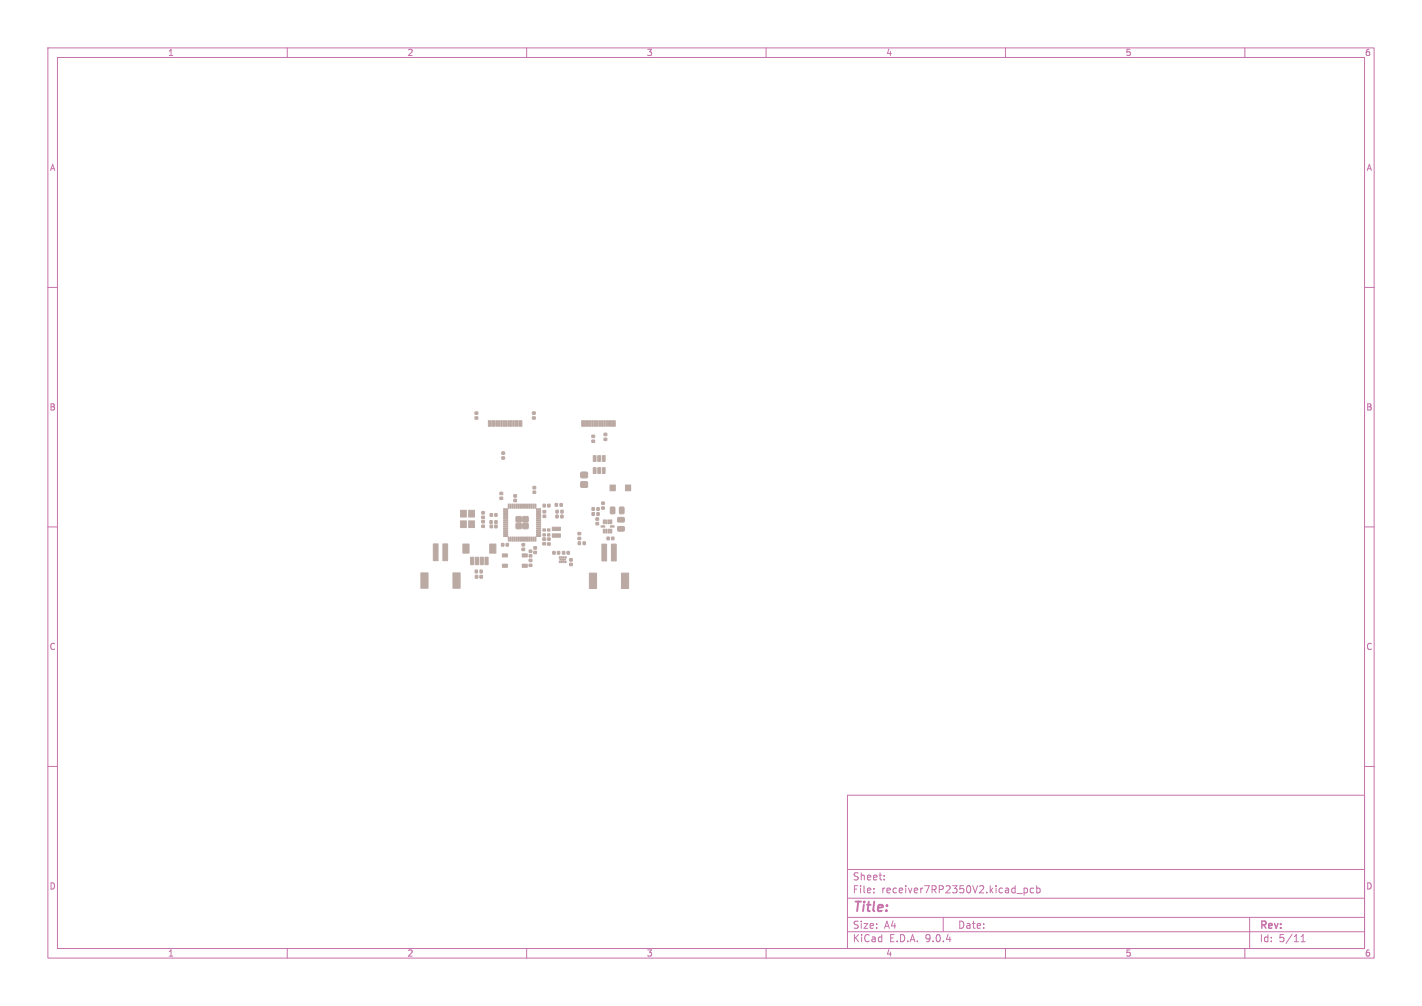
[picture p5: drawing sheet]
<svg xmlns="http://www.w3.org/2000/svg" width="297mm" height="210mm" viewBox="0 0 297 210" stroke-linecap="round" stroke-linejoin="round" font-family="sans-serif">
<defs><g id="words">
<text font-size="2.8" fill="#c872ab" x="178" y="190.9">Title:</text>
<g font-size="2.1" fill="#c872ab">
<text x="178" y="184">Sheet:</text>
<text x="178" y="186.7">File:</text>
<text x="184.1" y="186.7">receiver7RP2350V2.kicad_pcb</text>
<text x="178" y="196.9">KiCad</text>
<text x="178" y="194.1">Size:</text>
<text x="184.7" y="194.1">A4</text>
<text x="185.7" y="196.9">E.D.A.</text>
<text x="193.3" y="196.9">9.0.4</text>
<text x="200" y="194.1">Date:</text>
<text x="263" y="194.3">Rev:</text>
<text x="263" y="196.9">Id:</text>
<text x="267.1" y="196.9">5/11</text>
</g>
<g font-size="1.8" fill="#c872ab">
<text x="35" y="11.9">1</text>
<text x="85" y="11.9">2</text>
<text x="135" y="11.9">3</text>
<text x="185" y="11.9">4</text>
<text x="235" y="11.9">5</text>
<text x="285" y="11.9">6</text>
<text x="10.3" y="35.9">A</text>
<text x="285.4" y="35.9">A</text>
<text x="10.3" y="85.9">B</text>
<text x="285.3" y="85.9">B</text>
<text x="10.3" y="135.9">C</text>
<text x="285.3" y="135.9">C</text>
<text x="10.3" y="185.9">D</text>
<text x="285.3" y="185.9">D</text>
<text x="35" y="199.9">1</text>
<text x="85" y="199.9">2</text>
<text x="135" y="199.9">3</text>
<text x="185" y="199.9">4</text>
<text x="235" y="199.9">5</text>
<text x="285" y="199.9">6</text>
</g>
</g></defs>
<g fill="none" stroke="#c872ab" stroke-width=".21">
<path d="M10 10h277v190h-277zM12 12h273v186h-273zM60 10v2M110 10v2M160 10v2M210 10v2M260 10v2M10 60h2M285 60h2M10 110h2M285 110h2M10 160h2"/>
<path d="M177 166h108v32h-108zM285 160h2M60 198v2M110 198v2M160 198v2M177 194.5h108M177 191.5h108M177 187.5h108M177 181.5h108M182.5 186.3v.1M182.5 185.5v.1M184.7 183.6v.1"/>
<path d="M184.7 182.8v.1M197 191.5v3M210 198v2M212.4 186.5h1.1M213.9 185.4v1.5M213.9 185.5l.4-.1 .3 .3-.1 .6h-.6M215.9 185.5l-.4-.1-.3 .3 .1 .6h.6M216.5 185.5l.5-.1 .2 .3-.1 .6h-.6M216.5 184.9v1.5M260 198v2M261 191.5v6.5M271.7 196.6h.9"/>
<path d="M271.7 195.5l.5-.4v1.5"/>
</g>
<g fill="#bbaaa4" stroke="#bbaaa4" stroke-width=".21">
<path d="M116.9 116.8h.6v.1h-.6z"/>
<path d="M117.5 116.8h.6v.1h-.6z"/>
<path d="M127.9 87.8h.6v1.2h-.6z"/>
<path d="M127.1 87.8h.6v1.2h-.6z"/>
<path d="M126.1 87.8h.3v1.2h-.3z"/>
<path d="M125.1 87.8h.3v1.2h-.3z"/>
<path d="M124.6 87.8h.3v1.2h-.3z"/>
<path d="M123.6 87.8h.3v1.2h-.3z"/>
<path d="M121.5 87.8h.6v1.2h-.6z"/>
<path d="M122.3 87.8h.6v1.2h-.6z"/>
<path d="M123.1 87.8h.3v1.2h-.3z"/>
<path d="M124.1 87.8h.3v1.2h-.3z"/>
<path d="M125.6 87.8h.3v1.2h-.3z"/>
<path d="M126.6 87.8h.3v1.2h-.3z"/>
<path d="M90.5 113.5h1v3.5h-1z"/>
<path d="M92.5 113.5h1v3.5h-1z"/>
<path d="M87.9 119.6h1.5v3.2h-1.5z"/>
<path d="M94.6 119.6h1.5v3.2h-1.5z"/>
<path d="M107.3 104.2h.6v.5h-.6z"/>
<path d="M107.3 103.3h.6v.5h-.6z"/>
<path d="M124.7 106h.4v.5h-.4z"/>
<path d="M123.7 106h.4v.5h-.4z"/>
<path d="M119 117.6h.5v.5h-.5z"/>
<path d="M119 116.6h.5v.5h-.5z"/>
<path d="M109 113.5h.6v.5h-.6z"/>
<path d="M109 114.4h.6v.5h-.6z"/>
<path d="M129 110l1.3-.1 .1 .2v.6l-.2 .2h-1.1l-.1-.3z"/>
<path d="M129 108.1l1.3-.1 .1 .2v.6l-.2 .2h-1.1l-.1-.3z"/>
<path d="M113.4 110.4h.5v.5h-.5z"/>
<path d="M113.4 111.4h.5v.5h-.5z"/>
<path d="M121.8 113.1h.5v.6h-.5z"/>
<path d="M120.8 113.1h.4v.6h-.4z"/>
<path d="M108.4 87.8h.6v1.2h-.6z"/>
<path d="M107.6 87.8h.6v1.2h-.6z"/>
<path d="M106.6 87.8h.3v1.2h-.3z"/>
<path d="M105.6 87.8h.3v1.2h-.3z"/>
<path d="M105.1 87.8h.3v1.2h-.3z"/>
<path d="M104.1 87.8h.3v1.2h-.3z"/>
<path d="M102 87.8h.6v1.2h-.6z"/>
<path d="M102.8 87.8h.6v1.2h-.6z"/>
<path d="M103.6 87.8h.3v1.2h-.3z"/>
<path d="M104.6 87.8h.3v1.2h-.3z"/>
<path d="M106.1 87.8h.3v1.2h-.3z"/>
<path d="M107.1 87.8h.3v1.2h-.3z"/>
<path d="M123.6 90.9h.6v.4h-.6z"/>
<path d="M123.6 91.9h.6v.4h-.6z"/>
<path d="M103.3 107.2h.5v.6h-.5z"/>
<path d="M102.4 107.2h.5v.6h-.5z"/>
<path d="M104.4 102.8h.6v.4h-.6z"/>
<path d="M104.4 103.8h.6v.5h-.6z"/>
<path d="M117.5 115.1h.5v.6h-.5z"/>
<path d="M118.4 115.1h.5v.6h-.5z"/>
<path d="M102.3 108.7h.5v.6h-.5z"/>
<path d="M103.4 108.7h.4v.6h-.4z"/>
<path d="M116.4 115.1h.5v.6h-.5z"/>
<path d="M115.5 115.1h.4v.6h-.4z"/>
<path d="M100.6 108.7h.6v.4h-.6z"/>
<path d="M100.6 109.6h.6v.5h-.6z"/>
<path d="M116.1 107.5h.5v.6h-.5z"/>
<path d="M117.1 107.5h.5v.6h-.5z"/>
<path d="M114.3 113.3h.6v.5h-.6z"/>
<path d="M114.3 112.3h.6v.5h-.6z"/>
<path d="M98.3 116.3h.7v1.6h-.7z"/>
<path d="M99.3 116.3h.7v1.6h-.7z"/>
<path d="M100.3 116.3h.7v1.6h-.7z"/>
<path d="M101.3 116.3h.7v1.6h-.7z"/>
<path d="M96.7 113.6h1.3v1.9h-1.3z"/>
<path d="M102.3 113.6h1.3v1.9h-1.3z"/>
<path d="M124.5 108.1h.5v.5h-.5z"/>
<path d="M124.5 109.1h.5v.4h-.5z"/>
<path d="M121.3 98.7l.3-.2 1 .1 .2 .2-.1 .8-.3 .2-1-.1-.2-.2z"/>
<path d="M121.3 100.7l.3-.2 1 .1 .2 .2-.1 .8-.3 .2-1-.1-.2-.2z"/>
<path d="M113.4 112.3h.5v.5h-.5z"/>
<path d="M113.4 113.3h.5v.4h-.5z"/>
<path d="M109.2 107.9h1.1v1h-1.1z"/>
<path d="M107.8 107.9h1.1v1h-1.1z"/>
<path d="M109.2 109.3h1.1v1h-1.1z"/>
<path d="M107.8 109.3h1.1v1h-1.1z"/>
<path d="M111.8 105.2l.2 .1-.1 .8h-.2z"/>
<path d="M111.4 105.2l.2 .1-.1 .8h-.2z"/>
<path d="M111 105.2l.2 .1-.1 .8h-.2z"/>
<path d="M110.6 105.2l.2 .1-.1 .8h-.2z"/>
<path d="M110.2 105.2l.2 .1-.1 .8h-.2z"/>
<path d="M109.8 105.2l.2 .1-.1 .8h-.2z"/>
<path d="M109.4 105.2l.1 .1v.8h-.2z"/>
<path d="M109 105.2l.1 .1v.8h-.2z"/>
<path d="M108.6 105.2l.1 .1v.8h-.2z"/>
<path d="M108.2 105.2l.1 .1v.8h-.2z"/>
<path d="M107.8 105.2l.1 .1v.8h-.1z"/>
<path d="M107.4 105.2l.1 .1v.8h-.1z"/>
<path d="M107 105.2l.1 .1v.8h-.1z"/>
<path d="M106.6 105.2l.1 .1v.8h-.1z"/>
<path d="M106.2 105.2l.1 .1v.8h-.1z"/>
<path d="M105.2 106.2h.8v.2h-.8z"/>
<path d="M105.2 106.6h.8v.2h-.8z"/>
<path d="M105.2 107h.8v.2h-.8z"/>
<path d="M105.2 107.4h.8v.2h-.8z"/>
<path d="M105.2 107.8h.8v.2h-.8z"/>
<path d="M105.2 108.2h.8v.2h-.8z"/>
<path d="M105.2 108.6h.8v.2h-.8z"/>
<path d="M105.2 109h.8v.2h-.8z"/>
<path d="M105.2 109.4h.8v.2h-.8z"/>
<path d="M105.2 109.8h.8v.2h-.8z"/>
<path d="M105.2 110.2h.8v.2h-.8z"/>
<path d="M105.2 110.6h.8v.2h-.8z"/>
<path d="M105.2 111h.8v.2h-.8z"/>
<path d="M105.2 111.4h.8v.2h-.8z"/>
<path d="M105.2 111.8h.8v.2h-.8z"/>
<path d="M106.2 112.2h.1v.8l-.1-.1z"/>
<path d="M106.6 112.1l.1 .1v.8l-.1-.1z"/>
<path d="M107 112.1l.1 .1v.8l-.1-.1z"/>
<path d="M107.4 112.1l.1 .1v.8l-.1-.1z"/>
<path d="M107.8 112.1l.1 .1v.8l-.1-.1z"/>
<path d="M108.2 112.1l.1 .1v.8l-.2-.1z"/>
<path d="M108.6 112.1l.1 .1v.8l-.2-.1z"/>
<path d="M109 112.1l.1 .1v.8l-.2-.1z"/>
<path d="M109.4 112.1l.1 .1v.8l-.2-.1z"/>
<path d="M109.8 112.1l.2 .1-.1 .8-.2-.1z"/>
<path d="M110.2 112.1l.2 .1-.1 .8-.2-.1z"/>
<path d="M110.6 112.1l.2 .1-.1 .8-.2-.1z"/>
<path d="M111 112.1l.2 .1-.1 .8-.2-.1z"/>
<path d="M111.4 112.1l.2 .1-.1 .8-.2-.1z"/>
<path d="M111.8 112.1l.2 .1-.1 .8-.2-.1z"/>
<path d="M112.1 111.8h.8v.2h-.8z"/>
<path d="M112.1 111.4h.8v.2h-.8z"/>
<path d="M112.1 111h.8v.2h-.8z"/>
<path d="M112.1 110.6h.8v.2h-.8z"/>
<path d="M112.1 110.2h.8v.2h-.8z"/>
<path d="M112.1 109.8h.8v.2h-.8z"/>
<path d="M112.1 109.4h.8v.2h-.8z"/>
<path d="M112.1 109h.8v.2h-.8z"/>
<path d="M112.1 108.6h.8v.2h-.8z"/>
<path d="M112.1 108.2h.8v.2h-.8z"/>
<path d="M112.1 107.8h.8v.2h-.8z"/>
<path d="M112.1 107.4h.8v.2h-.8z"/>
<path d="M112.1 107h.8v.2h-.8z"/>
<path d="M112.1 106.6h.8v.2h-.8z"/>
<path d="M112 106.3l.9-.1v.2h-.8z"/>
<path d="M117 105.1h.4v.6h-.4z"/>
<path d="M116 105.1h.4v.6h-.4z"/>
<path d="M124.7 107h.4v.6h-.4z"/>
<path d="M123.7 107h.4v.6h-.4z"/>
<path d="M100.3 119h.4v.6h-.4z"/>
<path d="M99.2 119h.5v.6h-.5z"/>
<path d="M104.9 115.6h1.1v.7h-1.1z"/>
<path d="M109.1 115.6h1v.7h-1z"/>
<path d="M104.9 117.8h1.1v.6h-1.1z"/>
<path d="M109.1 117.8h1v.6h-1z"/>
<path d="M127.5 108.5l.3 .1v.7h-.3z"/>
<path d="M127 108.5l.3 .1v.7h-.3z"/>
<path d="M126.5 108.5l.3 .1v.7h-.3z"/>
<path d="M126 108.5l.3 .1v.7h-.3z"/>
<path d="M125.5 109.8h.8v.2h-.7z"/>
<path d="M126 110.5h.3v.8l-.3-.1z"/>
<path d="M126.5 110.5h.3v.8l-.3-.1z"/>
<path d="M127 110.5h.3v.8l-.3-.1z"/>
<path d="M127.5 110.5h.3v.8l-.3-.1z"/>
<path d="M127.5 109.8h.7l.1 .2h-.8z"/>
<path d="M113.4 105.3h.5v.5h-.5z"/>
<path d="M114.4 105.3h.5v.5h-.5z"/>
<path d="M111.2 87h.6v.5h-.6z"/>
<path d="M111.2 86h.6v.5h-.6z"/>
<path d="M110.5 116.8h.6v.4h-.6z"/>
<path d="M110.5 117.8h.6v.4h-.6z"/>
<path d="M99.2 86h.6v.5h-.6z"/>
<path d="M99.2 87h.6v.5h-.6z"/>
<path d="M114.3 110.4h.6v.5h-.6z"/>
<path d="M114.3 111.4h.6v.5h-.6z"/>
<path d="M111.3 102.5h.6v.5h-.6z"/>
<path d="M111.3 101.6h.6v.4h-.6z"/>
<path d="M126.2 91.5h.5v.4h-.5z"/>
<path d="M126.2 90.5h.5v.4h-.5z"/>
<path d="M127.5 105.9l.7-.1 .2 .2 .1 1-.2 .3h-.6l-.2-.2z"/>
<path d="M129.4 105.9l.7-.1 .2 .2v1l-.1 .3h-.6l-.2-.2z"/>
<path d="M104.8 95.4h.6v.4h-.6z"/>
<path d="M104.8 94.4h.6v.4h-.6z"/>
<path d="M130.6 101.3h1.1v1.1h-1.1z"/>
<path d="M127.4 101.3h1.1v1.1h-1.1z"/>
<path d="M123.9 97.6l.6 .1-.1 1.1h-.5z"/>
<path d="M124.9 97.6l.5 .1v1.1h-.5z"/>
<path d="M125.8 97.6l.6 .1-.1 1.1h-.5z"/>
<path d="M125.8 95.1l.6 .1-.1 1.1h-.5z"/>
<path d="M124.9 95.1l.5 .1v1.1h-.5z"/>
<path d="M123.9 95.1l.6 .1-.1 1.1h-.5z"/>
<path d="M100.6 107.8h.6v.4h-.6z"/>
<path d="M100.6 106.8h.6v.5h-.6z"/>
<path d="M125.7 104.8h.5v.5h-.5z"/>
<path d="M125.7 105.8h.5v.5h-.5z"/>
<path d="M115.4 110.1h1.6v.7h-1.6z"/>
<path d="M115.4 111.5h1.6v.7h-1.6z"/>
<path d="M103.3 109.6h.5v.6h-.5z"/>
<path d="M102.4 109.6h.5v.6h-.5z"/>
<path d="M110.5 114.8h.6v.5h-.6z"/>
<path d="M110.5 115.8h.6v.5h-.6z"/>
<path d="M120.7 111.2h.6v.4h-.6z"/>
<path d="M120.7 112.2h.6v.4h-.6z"/>
<path d="M96.2 106.5h1.2v1.4h-1.2z"/>
<path d="M96.2 108.7h1.2v1.4h-1.2z"/>
<path d="M97.9 108.7h1.2v1.4h-1.2z"/>
<path d="M97.9 106.5h1.2v1.4h-1.2z"/>
<path d="M116.1 106.5h.5v.6h-.5z"/>
<path d="M117.1 106.5h.5v.6h-.5z"/>
<path d="M127.7 112.1h.5v.6h-.5z"/>
<path d="M126.8 112.1h.5v.6h-.5z"/>
<path d="M113.4 107.5h.6v.5h-.6z"/>
<path d="M113.4 106.6h.6v.5h-.6z"/>
<path d="M125.7 113.6h1v3.5h-1z"/>
<path d="M127.7 113.6h1v3.5h-1z"/>
<path d="M123.1 119.6h1.5v3.2h-1.5z"/>
<path d="M129.8 119.6h1.5v3.2h-1.5z"/>
<path d="M105.7 113.5h.5v.5h-.5z"/>
<path d="M104.8 113.5h.4v.5h-.4z"/>
<path d="M100.2 120.1h.6v.6h-.6z"/>
<path d="M99.3 120.1h.5v.6h-.5z"/>
<path d="M118 116.2h.2v.3h-.2z"/>
<path d="M117.6 116.2h.2v.3h-.2z"/>
<path d="M117.2 116.2h.2v.3h-.2z"/>
<path d="M116.8 116.2h.2v.3h-.2z"/>
<path d="M116.8 117.2h.2v.2h-.2z"/>
<path d="M117.2 117.2h.2v.2h-.2z"/>
<path d="M117.6 117.2h.2v.2h-.2z"/>
<path d="M118 117.2h.2v.2h-.2z"/>
<path d="M111.5 114.1h.5v.5h-.5z"/>
<path d="M111.5 115.1h.5v.5h-.5z"/>
</g>
<use href="#words"/>
</svg>
